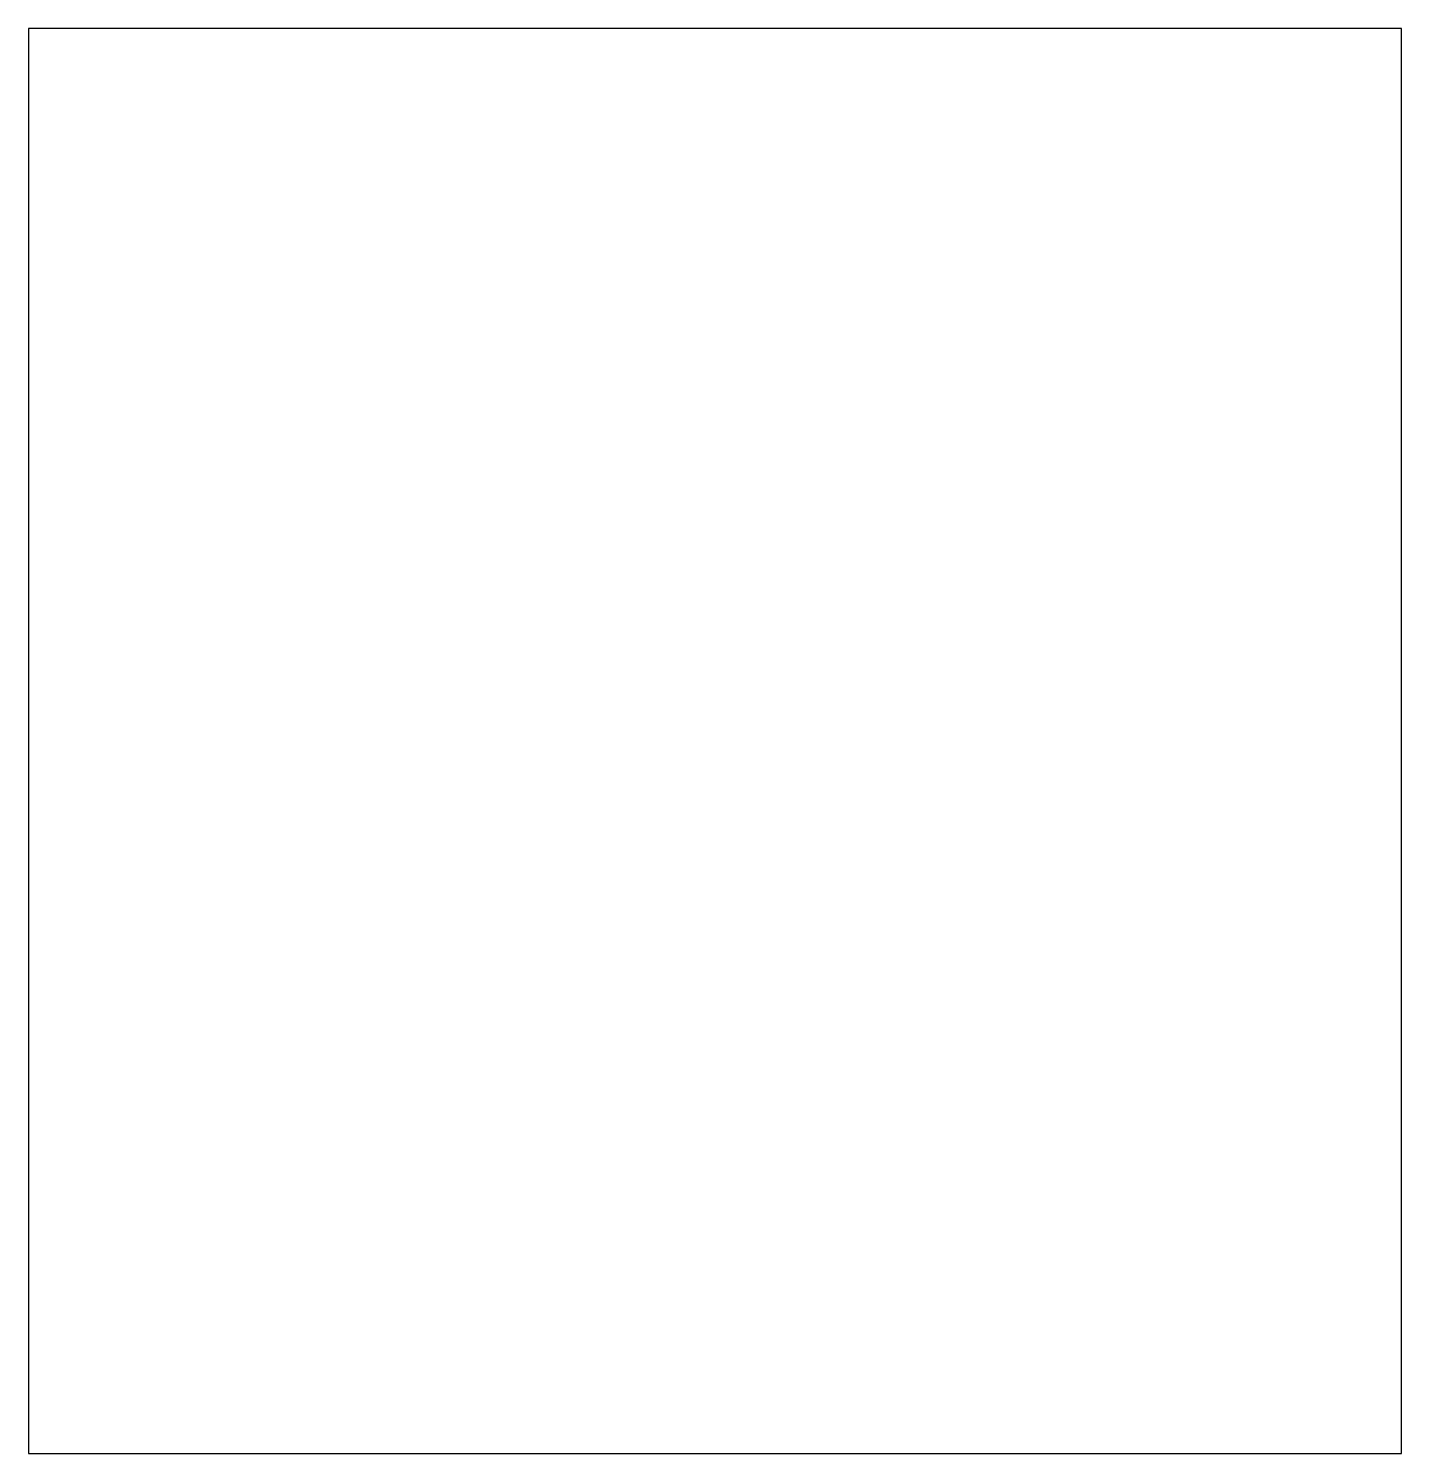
# Model space of a CAD drawing. Header units: millimetres. Extents: x 247 to 353, y -110 to 0.
import ezdxf

# ---------------------------------------------------------------- set-up
doc = ezdxf.new("R2010")
doc.units = ezdxf.units.MM
doc.layers.get('0').update_dxf_attribs({"linetype": 'CONTINUOUS'})

msp = doc.modelspace()

# ---------------------------------------------------------------- linework, layer by layer
msp.add_lwpolyline([(247, 0), (247, -110), (353, -110), (353, 0)], close=True)

doc.saveas('drawing.dxf')
